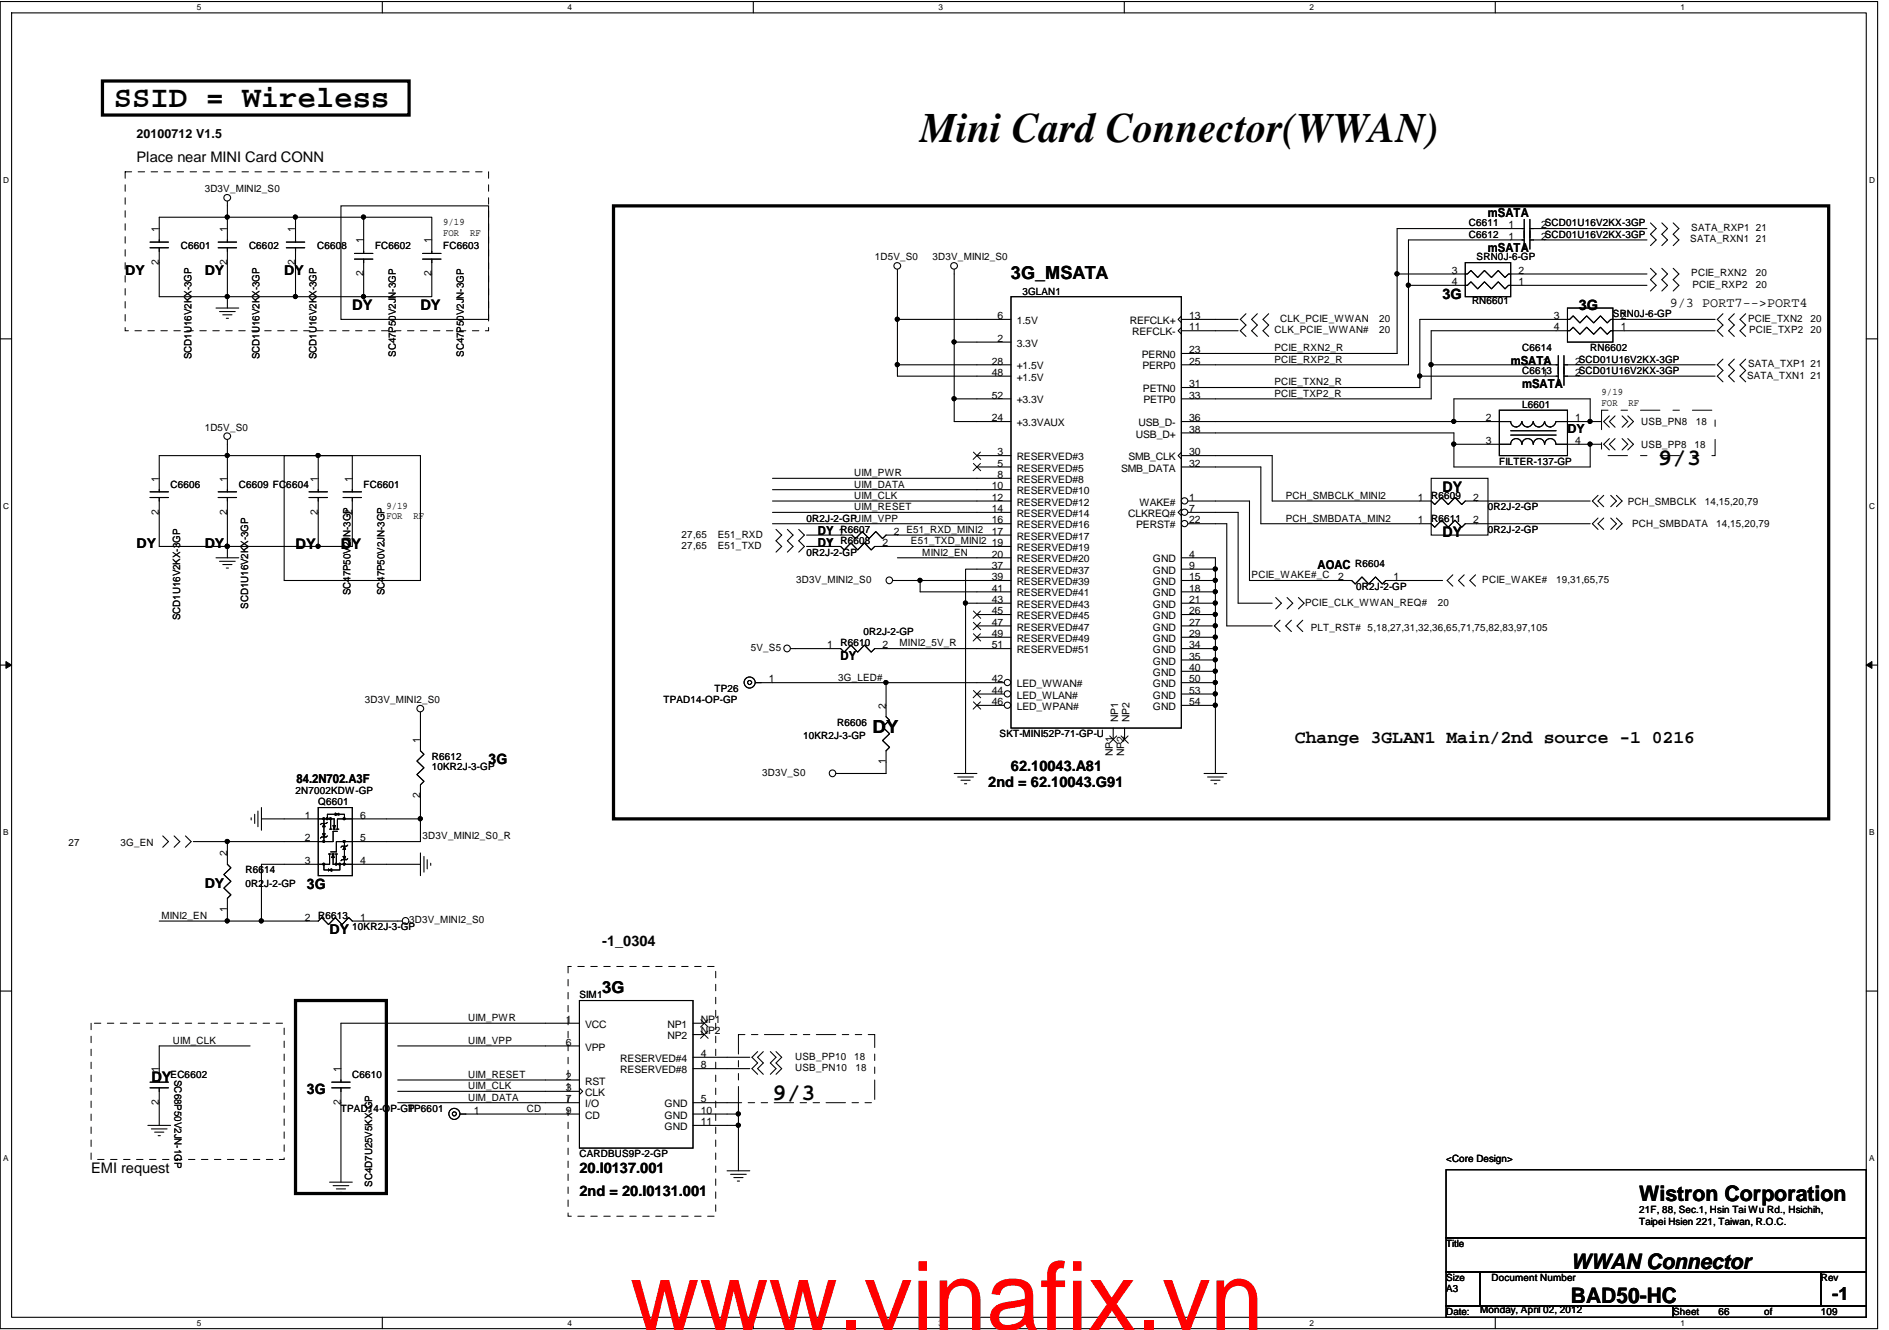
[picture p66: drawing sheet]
<svg xmlns="http://www.w3.org/2000/svg" width="278mm" height="196mm" viewBox="0 0 278 196" stroke-linecap="round" stroke-linejoin="round" font-family="sans-serif">
<defs><g id="words">
<text font-size="14.1" fill="#f00" x="92.8" y="196">www.vinafix.vn</text>
<text font-size="6.2" x="135.5" y="20.9">Mini Card Connector(WWAN)</text>
<text font-size="4.5" x="16.8" y="15.7">SSID = Wireless</text>
<g font-size="3.5">
<text x="244.2" y="68.4">9/3</text>
<text x="113.8" y="162.1">9/3</text>
</g>
<g font-size="3.1">
<text x="241.4" y="176.9">Wistron Corporation</text>
<text x="231.3" y="192">BAD50-HC</text>
<text x="231.3" y="186.9">WWAN Connector</text>
</g>
<g font-size="2.7">
<text x="148.9" y="41.2">3G_MSATA</text>
<text x="128.5" y="108.1">DY</text>
<text x="190.7" y="109.5">Change 3GLAN1 Main/2nd source -1 0216</text>
<text x="269.8" y="191.5">-1</text>
</g>
<text font-size="2.5" x="88.7" y="146.3">3G</text>
<g font-size="2.2">
<text x="20.1" y="23.9">Place near MINI Card CONN</text>
<text x="51.9" y="45.7">DY</text>
<text x="61.9" y="45.7">DY</text>
<text x="212.4" y="44">3G</text>
<text x="232.5" y="45.7">3G</text>
<text x="212.4" y="72.5">DY</text>
<text x="43.5" y="80.8">DY</text>
<text x="50.2" y="80.8">DY</text>
<text x="212.4" y="79.1">DY</text>
<text x="72" y="112.6">3G</text>
<text x="148.9" y="113.6">62.10043.A81</text>
<text x="145.5" y="115.9">2nd = 62.10043.G91</text>
<text x="45.2" y="131">3G</text>
<text x="88.7" y="139.4">-1_0304</text>
<text x="22.3" y="159.4">DY</text>
<text x="45.2" y="161.1">3G</text>
<text x="13.4" y="172.8">EMI request</text>
<text x="85.3" y="172.8">20.I0137.001</text>
<text x="85.3" y="176.2">2nd = 20.I0131.001</text>
</g>
<g font-size="2">
<text x="18.4" y="40.6">DY</text>
<text x="30.1" y="40.6">DY</text>
<text x="41.8" y="40.6">DY</text>
<text x="245.9" y="45.3">9/3 PORT7--&gt;PORT4</text>
<text x="20.1" y="80.7">DY</text>
<text x="30.1" y="80.7">DY</text>
<text x="30.1" y="130.9">DY</text>
<text x="48.5" y="137.6">DY</text>
</g>
<g font-size="1.8">
<text x="20.1" y="20.3">20100712 V1.5</text>
<text x="219.1" y="32">mSATA</text>
<text x="219.1" y="37.1">mSATA</text>
<text x="222.5" y="53.8">mSATA</text>
<text x="224.1" y="57.1">mSATA</text>
<text x="230.8" y="63.8">DY</text>
<text x="120.5" y="80.5">DY</text>
<text x="120.5" y="78.9">DY</text>
<text x="194" y="83.9">AOAC</text>
<text x="123.8" y="97.3">DY</text>
<text x="43.7" y="115.3">84.2N702.A3F</text>
</g>
<g font-size="1.5">
<text x="30.1" y="28.3">3D3V_MINI2_S0</text>
<text x="23.4" y="34.2" transform="rotate(-90 23.4 34.2)">1</text>
<text x="33.4" y="34.2" transform="rotate(-90 33.4 34.2)">1</text>
<text x="43.5" y="34.2" transform="rotate(-90 43.5 34.2)">1</text>
<text x="53.5" y="35.9" transform="rotate(-90 53.5 35.9)">1</text>
<text x="63.5" y="35.9" transform="rotate(-90 63.5 35.9)">1</text>
<text x="65.3" y="33.2">9/19</text>
<text x="65.3" y="34.7">FOR</text>
<text x="69.2" y="34.7">RF</text>
<text x="216.3" y="35">C6612</text>
<text x="216.3" y="33.4">C6611</text>
<text x="222.1" y="35.3">1</text>
<text x="222.1" y="33.6">1</text>
<text x="227" y="35.3">2SCD01U16V2KX-3GP</text>
<text x="227" y="33.6">2SCD01U16V2KX-3GP</text>
<text x="248.9" y="35.7">SATA_RXN1 21</text>
<text x="249.1" y="34">SATA_RXP1 21</text>
<text x="23.4" y="39" transform="rotate(-90 23.4 39)">2</text>
<text x="26.6" y="36.7">C6601</text>
<text x="33.4" y="39" transform="rotate(-90 33.4 39)">2</text>
<text x="36.7" y="36.7">C6602</text>
<text x="43.5" y="39" transform="rotate(-90 43.5 39)">2</text>
<text x="46.7" y="36.7">C6608</text>
<text x="53.5" y="40.7" transform="rotate(-90 53.5 40.7)">2</text>
<text x="55.2" y="36.7">FC6602</text>
<text x="63.5" y="40.7" transform="rotate(-90 63.5 40.7)">2</text>
<text x="65.3" y="36.7">FC6603</text>
<text x="128.8" y="38.4">1D5V_S0</text>
<text x="137.3" y="38.4">3D3V_MINI2_S0</text>
<text x="213.8" y="40.3">3</text>
<text x="213.8" y="42">4</text>
<text x="217.5" y="38.4">SRN0J-6-GP</text>
<text x="223.6" y="42">1</text>
<text x="223.6" y="40.3">2</text>
<text x="249.1" y="40.7">PCIE_RXN2</text>
<text x="258.6" y="40.7">20</text>
<text x="146.9" y="47">6</text>
<text x="149.7" y="47.7">1.5V</text>
<text x="150.6" y="43.4">3GLAN1</text>
<text x="166.4" y="47.7">REFCLK+</text>
<text x="175.1" y="47">13</text>
<text x="188.5" y="47.4">CLK_PCIE_WWAN</text>
<text x="203.1" y="47.4">20</text>
<text x="216.8" y="44.7">RN6601</text>
<text x="228.8" y="47">3</text>
<text x="237.5" y="46.7">SRN0J-6-GP</text>
<text x="238.7" y="47">2</text>
<text x="249.2" y="42.4">PCIE_RXP2</text>
<text x="257.4" y="47.4">PCIE_TXN2</text>
<text x="258.6" y="42.4">20</text>
<text x="266.6" y="47.4">20</text>
<text x="28.2" y="52.9" transform="rotate(-90 28.2 52.9)">SCD1U16V2KX-3GP</text>
<text x="38.2" y="52.9" transform="rotate(-90 38.2 52.9)">SCD1U16V2KX-3GP</text>
<text x="46.6" y="52.9" transform="rotate(-90 46.6 52.9)">SCD1U16V2KX-3GP</text>
<text x="58.3" y="52.6" transform="rotate(-90 58.3 52.6)">SC47P50V2JN-3GP</text>
<text x="68.3" y="52.6" transform="rotate(-90 68.3 52.6)">SC47P50V2JN-3GP</text>
<text x="146.1" y="53.7">28</text>
<text x="146.9" y="50.4">2</text>
<text x="149.7" y="51.1">3.3V</text>
<text x="166.7" y="49.4">REFCLK-</text>
<text x="168.2" y="52.7">PERN0</text>
<text x="175.1" y="53.7">25</text>
<text x="175.1" y="52">23</text>
<text x="175.1" y="48.7">11</text>
<text x="187.7" y="53.4">PCIE_RXP2_R</text>
<text x="187.7" y="51.8">PCIE_RXN2_R</text>
<text x="187.7" y="49.1">CLK_PCIE_WWAN#</text>
<text x="203.1" y="49.1">20</text>
<text x="224.1" y="51.8">C6614</text>
<text x="227.2" y="53.7">1</text>
<text x="228.8" y="48.7">4</text>
<text x="232" y="53.7">2SCD01U16V2KX-3GP</text>
<text x="234.2" y="51.8">RN6602</text>
<text x="238.7" y="48.7">1</text>
<text x="257.6" y="49.1">PCIE_TXP2</text>
<text x="266.6" y="49.1">20</text>
<text x="146.1" y="55.4">48</text>
<text x="146.1" y="58.7">52</text>
<text x="149.7" y="54.4">+1.5V</text>
<text x="149.7" y="56.1">+1.5V</text>
<text x="149.7" y="59.4">+3.3V</text>
<text x="168.2" y="54.4">PERP0</text>
<text x="168.3" y="57.8">PETN0</text>
<text x="168.4" y="59.4">PETP0</text>
<text x="175.1" y="58.7">33</text>
<text x="175.1" y="57">31</text>
<text x="187.7" y="56.8">PCIE_TXN2_R</text>
<text x="187.7" y="58.4">PCIE_TXP2_R</text>
<text x="224.1" y="55.1">C6613</text>
<text x="227.2" y="55.4">1</text>
<text x="232" y="55.4">2SCD01U16V2KX-3GP</text>
<text x="235.8" y="58.2">9/19</text>
<text x="235.8" y="59.8">FOR</text>
<text x="239.8" y="59.8">RF</text>
<text x="257.3" y="55.8">SATA_TXN1 21</text>
<text x="257.4" y="54.1">SATA_TXP1 21</text>
<text x="30.1" y="63.5">1D5V_S0</text>
<text x="146.1" y="62.1">24</text>
<text x="149.7" y="62.8">+3.3VAUX</text>
<text x="167.3" y="64.5">USB_D+</text>
<text x="167.6" y="62.8">USB_D-</text>
<text x="175.1" y="63.7">38</text>
<text x="175.1" y="62.1">36</text>
<text x="218.8" y="62.1">2</text>
<text x="218.8" y="65.4">3</text>
<text x="224.1" y="60.1">L6601</text>
<text x="232" y="62.1">1</text>
<text x="232" y="65.4">4</text>
<text x="241.7" y="62.6">USB_PN8</text>
<text x="241.7" y="66">USB_PP8</text>
<text x="249.5" y="66">18</text>
<text x="249.7" y="62.6">18</text>
<text x="23.4" y="71" transform="rotate(-90 23.4 71)">1</text>
<text x="25.1" y="71.8">C6606</text>
<text x="33.4" y="71" transform="rotate(-90 33.4 71)">1</text>
<text x="35.2" y="71.8">C6609 FC6604</text>
<text x="46.8" y="71" transform="rotate(-90 46.8 71)">1</text>
<text x="51.8" y="71" transform="rotate(-90 51.8 71)">1</text>
<text x="53.6" y="71.8">FC6601</text>
<text x="125.8" y="71.8">UIM_DATA</text>
<text x="125.8" y="70.1">UIM_PWR</text>
<text x="146.9" y="67.1">3</text>
<text x="146.9" y="68.8">5</text>
<text x="146.9" y="70.4">8</text>
<text x="149.7" y="67.8">RESERVED#3</text>
<text x="149.7" y="69.5">RESERVED#5</text>
<text x="149.7" y="71.1">RESERVED#8</text>
<text x="165.1" y="69.5">SMB_DATA</text>
<text x="166.2" y="67.8">SMB_CLK</text>
<text x="175.1" y="68.8">32</text>
<text x="175.1" y="67.1">30</text>
<text x="220.8" y="68.5">FILTER-137-GP</text>
<text x="23.4" y="75.8" transform="rotate(-90 23.4 75.8)">2</text>
<text x="33.4" y="75.8" transform="rotate(-90 33.4 75.8)">2</text>
<text x="46.8" y="75.8" transform="rotate(-90 46.8 75.8)">2</text>
<text x="51.8" y="75.8" transform="rotate(-90 51.8 75.8)">2</text>
<text x="56.9" y="75">9/19</text>
<text x="56.9" y="76.5">FOR</text>
<text x="60.9" y="76.5">RF</text>
<text x="118.8" y="76.8">0R2J-2-GPUIM_VPP</text>
<text x="125.8" y="75.2">UIM_RESET</text>
<text x="125.8" y="73.5">UIM_CLK</text>
<text x="146.1" y="72.1">10</text>
<text x="146.1" y="73.8">12</text>
<text x="146.1" y="75.4">14</text>
<text x="146.1" y="77.1">16</text>
<text x="149.7" y="72.8">RESERVED#10</text>
<text x="149.7" y="74.5">RESERVED#12</text>
<text x="149.7" y="76.2">RESERVED#14</text>
<text x="149.7" y="77.8">RESERVED#16</text>
<text x="166.1" y="76.2">CLKREQ#</text>
<text x="167.3" y="77.8">PERST#</text>
<text x="167.8" y="74.5">WAKE#</text>
<text x="175.1" y="77.1">22</text>
<text x="175.1" y="75.4">7</text>
<text x="175.1" y="73.8">1</text>
<text x="189.3" y="73.5">PCH_SMBCLK_MINI2</text>
<text x="189.3" y="76.8">PCH_SMBDATA_MIN2</text>
<text x="208.8" y="77.1">1</text>
<text x="208.8" y="73.8">1</text>
<text x="210.8" y="76.8">R6611</text>
<text x="210.8" y="73.5">R6609</text>
<text x="216.9" y="77.1">2</text>
<text x="216.9" y="73.8">2</text>
<text x="219.1" y="75.2">0R2J-2-GP</text>
<text x="239.7" y="74.3">PCH_SMBCLK</text>
<text x="240.3" y="77.7">PCH_SMBDATA</text>
<text x="251.1" y="74.3">14,15,20,79</text>
<text x="252.7" y="77.7">14,15,20,79</text>
<text x="100.4" y="79.2">27,65</text>
<text x="100.4" y="80.9">27,65</text>
<text x="105.7" y="79.2">E51_RXD</text>
<text x="105.7" y="80.9">E51_TXD</text>
<text x="118.8" y="81.9">0R2J-2-GP</text>
<text x="121.8" y="80.5">1</text>
<text x="123.5" y="78.8">1R6607</text>
<text x="123.8" y="80.2">R6608</text>
<text x="130" y="80.5">2</text>
<text x="131.6" y="78.8">2 E51_RXD_MINI2</text>
<text x="134.1" y="80.2">E51_TXD_MINI2</text>
<text x="135.8" y="81.9">MINI2_EN</text>
<text x="146.1" y="78.8">17</text>
<text x="146.1" y="80.5">19</text>
<text x="146.1" y="82.1">20</text>
<text x="146.1" y="83.8">37</text>
<text x="149.7" y="79.5">RESERVED#17</text>
<text x="149.7" y="81.2">RESERVED#19</text>
<text x="149.7" y="82.9">RESERVED#20</text>
<text x="169.8" y="82.9">GND</text>
<text x="175.1" y="82.1">4</text>
<text x="175.1" y="83.8">9</text>
<text x="199.6" y="83.5">R6604</text>
<text x="219.1" y="78.5">0R2J-2-GP</text>
<text x="36.6" y="89.7" transform="rotate(-90 36.6 89.7)">SCD1U16V2KX-3GP</text>
<text x="51.6" y="87.7" transform="rotate(-90 51.6 87.7)">SC47P50V2JN-3GP</text>
<text x="56.6" y="87.7" transform="rotate(-90 56.6 87.7)">SC47P50V2JN-3GP</text>
<text x="117.3" y="85.9">3D3V_MINI2_S0</text>
<text x="146.1" y="85.5">39</text>
<text x="146.1" y="87.2">41</text>
<text x="146.1" y="88.8">43</text>
<text x="149.7" y="84.5">RESERVED#37</text>
<text x="149.7" y="86.2">RESERVED#39</text>
<text x="149.7" y="87.9">RESERVED#41</text>
<text x="149.7" y="89.5">RESERVED#43</text>
<text x="169.8" y="84.5">GND</text>
<text x="169.8" y="86.2">GND</text>
<text x="169.8" y="87.9">GND</text>
<text x="169.8" y="89.5">GND</text>
<text x="175.1" y="85.5">15</text>
<text x="175.1" y="87.2">18</text>
<text x="175.1" y="88.8">21</text>
<text x="184.3" y="85.2">PCIE_WAKE#_C</text>
<text x="192.2" y="89.2">PCIE_CLK_WWAN_REQ#</text>
<text x="197.1" y="85.5">2</text>
<text x="199.7" y="86.9">0R2J-2-GP</text>
<text x="205.2" y="85.5">1</text>
<text x="211.8" y="89.2">20</text>
<text x="218.3" y="85.9">PCIE_WAKE#</text>
<text x="229.2" y="85.9">19,31,65,75</text>
<text x="26.5" y="91.4" transform="rotate(-90 26.5 91.4)">SCD1U16V2KX-3GP</text>
<text x="110.6" y="95.9">5V_S5</text>
<text x="121.8" y="95.5">1</text>
<text x="123.8" y="95.2">R6610</text>
<text x="127.1" y="93.6">0R2J-2-GP</text>
<text x="130" y="95.5">2</text>
<text x="132.5" y="95.2">MINI2_5V_R</text>
<text x="146.1" y="90.5">45</text>
<text x="146.1" y="92.2">47</text>
<text x="146.1" y="93.8">49</text>
<text x="146.1" y="95.5">51</text>
<text x="149.7" y="91.2">RESERVED#45</text>
<text x="149.7" y="92.9">RESERVED#47</text>
<text x="149.7" y="94.6">RESERVED#49</text>
<text x="169.8" y="91.2">GND</text>
<text x="169.8" y="92.9">GND</text>
<text x="169.8" y="94.6">GND</text>
<text x="175.1" y="90.5">26</text>
<text x="175.1" y="92.2">27</text>
<text x="175.1" y="93.8">29</text>
<text x="175.1" y="95.5">34</text>
<text x="193" y="92.9">PLT_RST# 5,18,27,31,32,36,65,71,75,82,83,97,105</text>
<text x="105.2" y="101.9">TP26</text>
<text x="113.2" y="100.5">1</text>
<text x="123.4" y="100.3">3G_LED#</text>
<text x="146.1" y="100.5">42</text>
<text x="149.7" y="96.2">RESERVED#51</text>
<text x="149.7" y="101.2">LED_WWAN#</text>
<text x="169.8" y="96.2">GND</text>
<text x="169.8" y="97.9">GND</text>
<text x="169.8" y="99.6">GND</text>
<text x="169.8" y="101.2">GND</text>
<text x="175.1" y="97.2">35</text>
<text x="175.1" y="98.9">40</text>
<text x="175.1" y="100.5">50</text>
<text x="53.7" y="103.6">3D3V_MINI2_S0</text>
<text x="97.7" y="103.6">TPAD14-OP-GP</text>
<text x="123.3" y="106.9">R6606</text>
<text x="130.4" y="104.4" transform="rotate(-90 130.4 104.4)">2</text>
<text x="146.1" y="102.2">44</text>
<text x="146.1" y="103.9">46</text>
<text x="149.7" y="102.9">LED_WLAN#</text>
<text x="149.7" y="104.6">LED_WPAN#</text>
<text x="164.7" y="106.4" transform="rotate(-90 164.7 106.4)">NP1</text>
<text x="166.3" y="106.4" transform="rotate(-90 166.3 106.4)">NP2</text>
<text x="169.8" y="102.9">GND</text>
<text x="169.8" y="104.6">GND</text>
<text x="175.1" y="102.2">53</text>
<text x="175.1" y="103.9">54</text>
<text x="61.9" y="109.5" transform="rotate(-90 61.9 109.5)">1</text>
<text x="63.6" y="112">R6612</text>
<text x="63.6" y="113.5">10KR2J-3-GP</text>
<text x="118.3" y="108.9">10KR2J-3-GP</text>
<text x="130.4" y="112.6" transform="rotate(-90 130.4 112.6)">1</text>
<text x="147.2" y="108.6">SKT-MINI52P-71-GP-U</text>
<text x="163.9" y="111.4" transform="rotate(-90 163.9 111.4)">NP1</text>
<text x="165.6" y="111.4" transform="rotate(-90 165.6 111.4)">NP2</text>
<text x="43.5" y="117">2N7002KDW-GP</text>
<text x="46.9" y="118.6">Q6601</text>
<text x="61.9" y="117.6" transform="rotate(-90 61.9 117.6)">2</text>
<text x="112.2" y="114.3">3D3V_S0</text>
<text x="10.1" y="124.7">27</text>
<text x="17.8" y="124.7">3G_EN</text>
<text x="44.9" y="120.6">1</text>
<text x="44.9" y="123.9">2</text>
<text x="53" y="123.9">5</text>
<text x="53" y="120.6">6</text>
<text x="62.2" y="123.7">3D3V_MINI2_S0_R</text>
<text x="33.4" y="126.2" transform="rotate(-90 33.4 126.2)">2</text>
<text x="36.2" y="128.7">R6614</text>
<text x="36.2" y="130.7">0R2J-2-GP</text>
<text x="44.9" y="127.3">3</text>
<text x="53" y="127.3">4</text>
<text x="23.8" y="135.4">MINI2_EN</text>
<text x="33.4" y="134.3" transform="rotate(-90 33.4 134.3)">1</text>
<text x="44.9" y="135.7">2</text>
<text x="46.9" y="135.4">R6613</text>
<text x="51.9" y="137">10KR2J-3-GP</text>
<text x="53" y="135.7">1</text>
<text x="60.2" y="136.1">3D3V_MINI2_S0</text>
<text x="85.3" y="147.1">SIM1</text>
<text x="25.4" y="153.8">UIM_CLK</text>
<text x="68.9" y="150.4">UIM_PWR</text>
<text x="68.9" y="153.8">UIM_VPP</text>
<text x="83.3" y="150.7">1</text>
<text x="83.3" y="154">6</text>
<text x="86.2" y="151.4">VCC</text>
<text x="86.2" y="154.8">VPP</text>
<text x="98.3" y="151.4">NP1</text>
<text x="98.3" y="153.1">NP2</text>
<text x="103.2" y="155.7">4</text>
<text x="103.2" y="150.7">NP1</text>
<text x="103.2" y="152.4">NP2</text>
<text x="23.4" y="158" transform="rotate(-90 23.4 158)">1</text>
<text x="25.1" y="158.8">EC6602</text>
<text x="25.7" y="159.1" transform="rotate(90 25.7 159.1)">SC68P50V2JN-1GP</text>
<text x="50.2" y="158" transform="rotate(-90 50.2 158)">1</text>
<text x="51.9" y="158.8">C6610</text>
<text x="68.9" y="158.8">UIM_RESET</text>
<text x="68.9" y="160.5">UIM_CLK</text>
<text x="83.3" y="159.1">2</text>
<text x="83.3" y="160.7">3</text>
<text x="86.2" y="159.8">RST</text>
<text x="86.2" y="161.5">CLK</text>
<text x="91.3" y="156.4">RESERVED#4</text>
<text x="91.3" y="158.1">RESERVED#8</text>
<text x="103.2" y="157.4">8</text>
<text x="117.1" y="157.8">USB_PN10</text>
<text x="117.1" y="156.1">USB_PP10</text>
<text x="125.8" y="156.1">18</text>
<text x="126" y="157.8">18</text>
<text x="23.4" y="162.8" transform="rotate(-90 23.4 162.8)">2</text>
<text x="50.2" y="162.8" transform="rotate(-90 50.2 162.8)">2</text>
<text x="50.2" y="163.8">TPAD14-OP-GP</text>
<text x="60.1" y="163.8">TP6601</text>
<text x="68.9" y="162.1">UIM_DATA</text>
<text x="69.8" y="164.1">1</text>
<text x="77.6" y="163.8">CD</text>
<text x="83.3" y="162.4">7</text>
<text x="83.3" y="164.1">9</text>
<text x="86.2" y="163.1">I/O</text>
<text x="86.2" y="164.8">CD</text>
<text x="97.9" y="163.1">GND</text>
<text x="97.9" y="164.8">GND</text>
<text x="97.9" y="166.5">GND</text>
<text x="103.2" y="162.4">5</text>
<text x="103.2" y="164.1">10</text>
<text x="103.2" y="165.8">11</text>
<text x="85.3" y="170.5">CARDBUS9P-2-GP</text>
<text x="213" y="171.2">&lt;Core Design&gt;</text>
<text x="54.8" y="174.8" transform="rotate(-90 54.8 174.8)">SC4D7U25V5KX-GP</text>
<text x="241.4" y="178.7">21F, 88, Sec.1, Hsin Tai Wu Rd., Hsichih,</text>
<text x="213" y="183.7">Title</text>
<text x="241.4" y="180.4">Taipei Hsien 221, Taiwan, R.O.C.</text>
<text x="213" y="190.4">A3</text>
<text x="213" y="188.7">Size</text>
<text x="219.6" y="188.7">Document Number</text>
<text x="268.1" y="188.7">Rev</text>
<text x="213" y="193.7">Date:</text>
<text x="218" y="193.4">Monday, April 02, 2012</text>
<text x="246.4" y="193.7">Sheet</text>
<text x="253.1" y="193.7">66</text>
<text x="259.8" y="193.7">of</text>
<text x="268.1" y="193.7">109</text>
</g>
<g font-size="1.2">
<text x="29" y="1.5">5</text>
<text x="83.6" y="1.5">4</text>
<text x="138.2" y="1.5">3</text>
<text x="192.8" y="1.5">2</text>
<text x="247.5" y="1.5">1</text>
<text x=".5" y="27">D</text>
<text x="275.3" y="27">D</text>
<text x=".5" y="75">C</text>
<text x="275.3" y="75">C</text>
<text x=".5" y="123.1">B</text>
<text x="275.3" y="123.1">B</text>
<text x=".5" y="171.1">A</text>
<text x="275.3" y="171.1">A</text>
<text x="29" y="195.3">5</text>
<text x="83.6" y="195.3">4</text>
<text x="138.2" y="195.3">3</text>
<text x="192.8" y="195.3">2</text>
<text x="247.5" y="195.3">1</text>
</g>
</g></defs>
<path d="M0 .2h276.5v195.5h-276.5zM1.7 1.9h273.1v192.2h-273.1z" fill="none" stroke="#000" stroke-width=".16"/>
<g fill="#fff">
<path d="M29 .4h.6v1.3h-.6z"/>
<path d="M29 194.2h.6v1.3h-.6z"/>
</g>
<path d="M56.3 .2v1.7M56.3 194.1v1.6" fill="none" stroke="#000" stroke-width=".16"/>
<g fill="#fff">
<path d="M83.6 .4h.6v1.3h-.6z"/>
<path d="M83.6 194.2h.6v1.3h-.6z"/>
</g>
<path d="M110.9 .2v1.7M110.9 194.1v1.6" fill="none" stroke="#000" stroke-width=".16"/>
<g fill="#fff">
<path d="M138.2 .4h.6v1.3h-.6z"/>
<path d="M138.2 194.2h.6v1.3h-.6z"/>
</g>
<path d="M165.6 .2v1.7M165.6 194.1v1.6" fill="none" stroke="#000" stroke-width=".16"/>
<g fill="#fff">
<path d="M192.8 .4h.7v1.3h-.7z"/>
<path d="M192.8 194.2h.7v1.3h-.7z"/>
</g>
<path d="M220.2 .2v1.7M220.2 194.1v1.6" fill="none" stroke="#000" stroke-width=".16"/>
<g fill="#fff">
<path d="M247.5 .4h.6v1.3h-.6z"/>
<path d="M247.5 194.2h.6v1.3h-.6z"/>
<path d="M.5 25.9h.8v1.3h-.8z"/>
<path d="M275.3 25.9h.8v1.3h-.8z"/>
<path d="M.5 73.9h.8v1.3h-.8z"/>
<path d="M275.3 73.9h.8v1.3h-.8z"/>
</g>
<path d="M0 49.9h1.7M274.8 49.9h1.7" fill="none" stroke="#000" stroke-width=".16"/>
<g fill="#fff">
<path d="M.5 122h.7v1.3h-.7z"/>
<path d="M275.3 122h.7v1.3h-.7z"/>
</g>
<path d="M0 98h1.7M274.8 98h1.7" fill="none" stroke="#000" stroke-width=".16"/>
<path d="M.9 97.5l.8 .5-.8 .5zM274.8 98l.9-.5v1z" fill="#000"/>
<path d="M.9 97.5l.8 .5-.8 .5zM274.8 98l.9-.5v1z" fill="none" stroke="#000" stroke-width=".15"/>
<g fill="#fff">
<path d="M.5 170h.7v1.3h-.7z"/>
<path d="M275.3 170h.7v1.3h-.7z"/>
</g>
<g fill="none" stroke="#000" stroke-width=".16">
<path d="M23.5 38.7v5h10M33.5 32h10M33.5 38.7v5M33.5 32h-10v1.7M33.5 32v1.7M33.5 29.7v2.3M43.5 32v1.7M43.5 38.7v5M43.5 32h10.1M50.2 30.3h21.7v16.8h-21.7zM53.6 32v3.3M53.6 32h10v3.3"/>
<path d="M132.2 39.7v7.4M140.5 39.7v10.7M222.5 33.7h-16.8v6.7M222.5 35.3h-15.1v6.7M227.5 33.7h15M227.5 35.3h15M243.1 32.8l.8 .9-.8 .8 .8 .8-.8 .9M243.1 39.5l.8 .9-.8 .8 .8 .8-.8 .9M244.7 32.8l.9 .9-.9 .8 .9 .8-.9 .9M244.7 39.5l.9 .9-.9 .8 .9 .8-.9 .9M246.4 32.8l.8 .9-.8 .8 .8 .8-.8 .9M246.4 39.5l.8 .9-.8 .8 .8 .8-.8 .9"/>
<path d="M31.8 45.4h3.4M32.3 45.9h2.3M32.8 46.4h1.4M33.3 46.9h.3M33.5 43.7h10M33.5 43.7v1.7M43.5 43.7h10.1M53.6 40.4v3.3M63.6 40.4v3.3h-10M132.2 47.1v6.6M132.2 53.7v1.7h16.7M132.2 53.7h16.7"/>
<path d="M132.2 47.1h16.7M140.5 58.8v3.3h8.4M140.5 50.4v8.4h8.4M140.5 50.4h8.4M174 48.7h8.3M174 46.6l-.5 .5 .5 .4M174 48.2l-.5 .5 .5 .5M182.3 47.1h-8.3M183.5 46.2l-.9 .9 .9 .8-.9 .8 .9 .9M185.2 46.2l-.9 .9 .9 .8-.9 .8 .9 .9M186.8 46.2l-.8 .9 .8 .8-.8 .8 .8 .9M205.7 40.4h8.4"/>
<path d="M205.7 40.4v11.7h-31.7M207.4 42v11.7h-33.4M207.4 42h6.7M209.1 55.4h18.4M209.1 55.4v1.7h-35.1M210.8 53.7h16.7M210.8 53.7v5.1h-36.8M224.1 40.4h18.4M224.1 42h18.4M229.2 48.7h-18.4v5M229.2 47.1h-20.1v8.3M232.5 53.7h20.1"/>
<path d="M232.5 55.4h20.1M239.2 48.7h13.4M239.2 47.1h13.4M253.7 52.9l-.8 .8 .8 .9-.8 .8 .8 .9M253.7 46.2l-.8 .9 .8 .8-.8 .8 .8 .9M255.4 52.9l-.8 .8 .8 .9-.8 .8 .8 .9M255.4 46.2l-.8 .9 .8 .8-.8 .8 .8 .9M257.1 52.9l-.9 .8 .9 .9-.9 .8 .9 .9M257.1 46.2l-.9 .9 .9 .8-.9 .8 .9 .9M23.5 75.5v5h10M32.1 72.5h2.7M32.1 73.3h2.7"/>
<path d="M33.5 67.1h13.4v3.4M33.5 67.1v5.4M33.5 73.3v7.2M33.5 67.1h-10v3.4M33.5 64.8v2.3M41.8 67.1h20.1v18.4h-20.1zM46.9 67.1h5v3.4M46.9 75.5v5M51.9 75.5v5h-5M113.8 72.1h35.1M113.8 70.5h35.1M113.8 75.5h35.1"/>
<path d="M113.8 73.8h35.1M113.8 77.2h35.1M114.3 78l.8 .8-.8 .9 .8 .8-.8 .8M116 78l.8 .8-.8 .9 .8 .8-.8 .8M117.6 78l.9 .8-.9 .9 .9 .8-.9 .8M118.8 78.8h5M143.9 67.1h5M143.9 68.8h5M148.9 78.8h-16.7M174 62.1h40.1M174 63.8h40.1v1.7M179 77.2h1.7v15h6.6"/>
<path d="M179 68.8h6.7v8.4h25.1l.5 .5 1-1.1 1 1.1 1-1.1 1 1.1 .5-.5h18.4M179 67.1h8.3v6.7h21.8M179 73.8h5v11.7h15.1l.5 .5 1-1 1 1 1-1 1 1 .5-.5h1.6M179 75.5h3.3v13.4h5M210.8 70.5h8.3v8.3h-8.3zM214.1 65.5v3.3h20.1v-3.3M214.1 62.1v-3.3h20.1v3.3M217.5 73.8h16.7M220.8 60.4h10v6.7h-10zM222.5 63.5h6.7M222.5 64.1h6.7M224.1 65.5a.82 .82 0 0 0-.8-.9 .82 .82 0 0 0-.8 .9h-8.4"/>
<path d="M224.1 62.1a.82 .82 0 0 1-.8 .8 .82 .82 0 0 1-.8-.8h-8.4M224.1 65.5a.82 .82 0 0 1 .9-.9 .82 .82 0 0 1 .8 .9M225.8 62.1a.82 .82 0 0 1-.8 .8 .82 .82 0 0 1-.9-.8M227.4 65.5a.82 .82 0 0 0-.8-.9 .82 .82 0 0 0-.8 .9M227.4 62.1a.82 .82 0 0 1-.8 .8 .82 .82 0 0 1-.8-.8M227.5 65.5a.82 .82 0 0 1 .8-.9 .82 .82 0 0 1 .8 .9M229.1 62.1a.82 .82 0 0 1-.8 .8 .82 .82 0 0 1-.8-.8M229.2 65.5h5M229.2 62.1h5M234.2 62.1h1.6M234.2 65.5h1.6M235.3 76.3l-.8 .9 .8 .8"/>
<path d="M235.3 73l-.8 .8 .8 .8M236.2 76.3l-.9 .9 .9 .8M236.2 73l-.9 .8 .9 .8M237 61.3l-.8 .8 .8 .8M237 64.6l-.8 .9 .8 .8M237.2 76.3l.8 .9-.8 .8M237.2 73l.8 .8-.8 .8M237.8 61.3l-.8 .8 .8 .8M237.8 64.6l-.8 .9 .8 .8M238 76.3l.9 .9-.9 .8M238 73l.9 .8-.9 .8M238.9 61.3l.8 .8-.8 .8"/>
<path d="M238.9 64.6l.8 .9-.8 .8M239.7 61.3l.8 .8-.8 .8M239.7 64.6l.8 .9-.8 .8M31.8 82.2h3.4M32.3 82.7h2.3M32.8 83.2h1.4M33.3 83.7h.3M33.5 80.5h13.4M33.5 80.5v1.7M116.4 95.6h5.7M118.8 80.5h3.3M130.5 80.5h18.4"/>
<path d="M130.5 95.6h18.4M131.5 85.5h4M132.2 82.2h16.7M135.5 85.5v1.7h13.4M142.2 88.9v25.1M142.2 88.9h6.7M143.9 90.5h5M143.9 92.2h5M143.9 93.9h5M148.9 83.8h-6.7v5.1M148.9 85.5h-13.4M174 82.2h5v1.6h-5"/>
<path d="M174 85.5h5M174 87.2h5M174 88.9h5M174 90.5h5M174 92.2h5M174 93.9h5M174 95.6h5M174 97.2h5M174 98.9h5M179 87.2v1.7M179 88.9v1.6M179 83.8v1.7"/>
<path d="M179 93.9v1.7M179 85.5v1.7M179 95.6v1.6M179 90.5v1.7M179 97.2v1.7M179 92.2v1.7M179 98.9v1.7M187.9 88l.8 .9-.8 .8M188.5 91.4l-.8 .8 .8 .8M189.5 88l.9 .9-.9 .8M190.2 91.4l-.9 .8 .9 .8M191.2 88l.8 .9-.8 .8"/>
<path d="M191.8 91.4l-.8 .8 .8 .8M205.7 85.5h6.7M213.9 84.7l-.8 .8 .8 .9M215.6 84.7l-.8 .8 .8 .9M217.3 84.7l-.8 .8 .8 .9M37.5 120v1.3M38 119.5v2.3M38.5 119v3.3M61.9 104.9v5.7l.5 .5-1 1 1 1-1 1 1 1-.5 .5v5M113.8 100.6h16.7M130.5 100.6h13.4M130.5 100.6v3.3"/>
<path d="M130.5 112.3v1.7h-7.4M140.5 114h3.4M141 114.5h2.3M141.5 114.9h1.4M142 115.5h.4M174 100.6h5M174 102.2h5M174 103.9h5M177.3 114h3.4M177.8 114.5h2.3M178.3 114.9h1.4M178.8 115.5h.3"/>
<path d="M179 103.9v10.1M179 102.2v1.7M179 100.6v1.6M23.5 135.7h10M24 123.1l.8 .9-.8 .8M25.6 123.1l.9 .9-.9 .8M27.3 123.1l.8 .9-.8 .8M28.5 124h5M33.5 124h8.3M33.5 134v1.7M33.5 135.7h5M33.5 124v1.7"/>
<path d="M37 120.5v.3M38.5 120.6h3.3M38.5 135.7h6.7M41.8 127.3h-3.3v8.4M56.9 127.3h5M56.9 120.6h5M59.2 135.7h-5.6M61.9 120.6v3.4h-5M61.9 125.7v3.3M62.4 126.2v2.3M62.9 126.7v1.3M63.4 127.2v.3"/>
<path d="M0 146h1.7M36.8 154.1h-13.3v3.3M58.6 159.1h21.7M58.6 154.1h21.7M80.3 150.7h-30.1v6.7M107.1 157.4h3.3M107.1 155.8h3.3M111.6 154.9l-.9 .9 .9 .8-.9 .8 .9 .9M112.4 154.9l-.8 .9 .8 .8-.8 .8 .8 .9M113.4 154.9l.9 .9-.9 .8 .9 .8-.9 .9M114.3 154.9l.8 .9-.8 .8 .8 .8-.8 .9M274.8 146h1.7"/>
<path d="M21.8 165.8h3.3M22.3 166.3h2.3M22.8 166.8h1.3M23.3 167.3h.3M23.5 162.5v3.3M48.5 174.2h3.4M49.1 174.7h2.3M49.5 175.2h1.4M50 175.7h.4M50.2 162.5v11.7M58.6 162.5h21.7M58.6 160.8h21.7"/>
<path d="M67.8 164.1h12.5M107.1 172.5h3.3M107.1 162.5h1.6v1.6M107.1 164.1h1.6M107.1 165.8h1.6M107.6 173h2.3M108.1 173.5h1.3M108.6 174h.3M108.7 164.1v1.7M108.7 165.8v6.7M213 172.3h61.8v10.1h-61.8zM213 182.4h61.8v5h-61.8z"/>
<path d="M213 187.4h5v5h-5zM213 192.4h33.4v1.7h-33.4zM218 187.4h50.1v5h-50.1zM246.4 192.4h28.4v1.7h-28.4zM268.1 187.4h6.7v5h-6.7z"/>
<circle cx="33.5" cy="32" r=".3"/>
<circle cx="33.5" cy="29.1" r=".49"/>
<circle cx="43.5" cy="32" r=".3"/>
<circle cx="53.5" cy="32" r=".3"/>
<circle cx="132.1" cy="39.2" r=".49"/>
<circle cx="140.5" cy="39.2" r=".49"/>
<circle cx="33.5" cy="43.7" r=".3"/>
<circle cx="43.5" cy="43.7" r=".3"/>
<circle cx="53.5" cy="43.7" r=".3"/>
<circle cx="132.1" cy="53.7" r=".3"/>
<circle cx="132.1" cy="47" r=".3"/>
<circle cx="140.5" cy="58.7" r=".3"/>
<circle cx="140.5" cy="50.4" r=".3"/>
<circle cx="205.7" cy="40.3" r=".3"/>
<circle cx="207.4" cy="42" r=".3"/>
<circle cx="209.1" cy="55.4" r=".3"/>
<circle cx="210.7" cy="53.7" r=".3"/>
<circle cx="33.5" cy="67.1" r=".3"/>
<circle cx="33.5" cy="64.3" r=".49"/>
<circle cx="46.8" cy="67.1" r=".3"/>
<circle cx="214.1" cy="65.4" r=".3"/>
<circle cx="214.1" cy="62.1" r=".3"/>
<circle cx="234.2" cy="65.4" r=".3"/>
<circle cx="234.2" cy="62.1" r=".3"/>
<circle cx="33.5" cy="80.5" r=".3"/>
<circle cx="46.8" cy="80.5" r=".3"/>
<circle cx="115.9" cy="95.5" r=".49"/>
<circle cx="130.9" cy="85.5" r=".49"/>
<circle cx="135.5" cy="85.5" r=".3"/>
<circle cx="142.2" cy="88.8" r=".3"/>
<circle cx="179" cy="88.8" r=".3"/>
<circle cx="179" cy="83.8" r=".3"/>
<circle cx="179" cy="97.2" r=".3"/>
<circle cx="179" cy="85.5" r=".3"/>
<circle cx="179" cy="90.5" r=".3"/>
<circle cx="179" cy="95.5" r=".3"/>
<circle cx="179" cy="98.9" r=".3"/>
<circle cx="179" cy="93.9" r=".3"/>
<circle cx="179" cy="87.2" r=".3"/>
<circle cx="179" cy="92.2" r=".3"/>
<circle cx="61.9" cy="104.4" r=".49"/>
<circle cx="122.6" cy="113.9" r=".49"/>
<circle cx="130.5" cy="100.5" r=".3"/>
<circle cx="179" cy="102.2" r=".3"/>
<circle cx="179" cy="100.5" r=".3"/>
<circle cx="179" cy="103.9" r=".3"/>
<circle cx="33.5" cy="124" r=".3"/>
<circle cx="33.5" cy="135.7" r=".3"/>
<circle cx="38.5" cy="135.7" r=".3"/>
<circle cx="59.7" cy="135.7" r=".49"/>
<circle cx="61.9" cy="120.6" r=".3"/>
<circle cx="66.9" cy="164.1" r=".3"/>
<circle cx="66.9" cy="164.1" r=".82"/>
<circle cx="108.7" cy="165.8" r=".3"/>
<circle cx="108.7" cy="164.1" r=".3"/>
</g>
<g fill="#000">
<circle cx="33.5" cy="32" r=".3"/>
<circle cx="43.5" cy="32" r=".3"/>
<circle cx="53.5" cy="32" r=".3"/>
<circle cx="33.5" cy="43.7" r=".3"/>
<circle cx="43.5" cy="43.7" r=".3"/>
<circle cx="53.5" cy="43.7" r=".3"/>
<circle cx="132.1" cy="53.7" r=".3"/>
<circle cx="132.1" cy="47" r=".3"/>
<circle cx="140.5" cy="58.7" r=".3"/>
<circle cx="140.5" cy="50.4" r=".3"/>
<circle cx="205.7" cy="40.3" r=".3"/>
<circle cx="207.4" cy="42" r=".3"/>
<circle cx="209.1" cy="55.4" r=".3"/>
<circle cx="210.7" cy="53.7" r=".3"/>
<circle cx="33.5" cy="67.1" r=".3"/>
<circle cx="46.8" cy="67.1" r=".3"/>
<circle cx="214.1" cy="65.4" r=".3"/>
<circle cx="214.1" cy="62.1" r=".3"/>
<circle cx="234.2" cy="65.4" r=".3"/>
<circle cx="234.2" cy="62.1" r=".3"/>
<circle cx="33.5" cy="80.5" r=".3"/>
<circle cx="46.8" cy="80.5" r=".3"/>
<circle cx="135.5" cy="85.5" r=".3"/>
<circle cx="142.2" cy="88.8" r=".3"/>
<circle cx="179" cy="88.8" r=".3"/>
<circle cx="179" cy="83.8" r=".3"/>
<circle cx="179" cy="97.2" r=".3"/>
<circle cx="179" cy="85.5" r=".3"/>
<circle cx="179" cy="90.5" r=".3"/>
<circle cx="179" cy="95.5" r=".3"/>
<circle cx="179" cy="98.9" r=".3"/>
<circle cx="179" cy="93.9" r=".3"/>
<circle cx="179" cy="87.2" r=".3"/>
<circle cx="179" cy="92.2" r=".3"/>
<circle cx="130.5" cy="100.5" r=".3"/>
<circle cx="179" cy="102.2" r=".3"/>
<circle cx="179" cy="100.5" r=".3"/>
<circle cx="179" cy="103.9" r=".3"/>
<circle cx="33.5" cy="124" r=".3"/>
<circle cx="33.5" cy="135.7" r=".3"/>
<circle cx="38.5" cy="135.7" r=".3"/>
<circle cx="61.9" cy="120.6" r=".3"/>
<circle cx="108.7" cy="165.8" r=".3"/>
<circle cx="108.7" cy="164.1" r=".3"/>
</g>
<path d="M108.7 152.4h20.1v10.1h-20.1z" fill="none" stroke="#000" stroke-width=".15" stroke-dasharray="2.9 1 1 1 1 1"/>
<path d="M18.4 25.3h53.6v23.4h-53.6zM13.4 150.7h28.4v20.1h-28.4zM83.7 142.4h21.7v36.8h-21.7z" fill="none" stroke="#000" stroke-width=".15" stroke-dasharray="1 1 1 1 1 1 1 1"/>
<path d="M15.1 11.9h45.1v5.1h-45.1zM90.3 30.3h179v90.3h-179zM43.5 147.4h13.4v28.4h-13.4z" fill="none" stroke="#000" stroke-width=".48"/>
<path d="M235.8 60.4h16.8v6.7h-16.8z" fill="none" stroke="#000" stroke-width=".15" stroke-dasharray="2.9 1.9 1 1.9"/>
<path d="M143.3 66.6l1.1 1.1M143.3 68.3l1.1 1.1M144.4 66.6l-1.1 1.1M144.4 68.3l-1.1 1.1M143.3 90l1.1 1.1M143.3 91.7l1.1 1.1M143.3 93.4l1.1 1M144.4 90l-1.1 1.1M144.4 91.7l-1.1 1.1M144.4 93.4l-1.1 1" fill="none" stroke="#000" stroke-width=".15"/>
<circle cx="174.5" cy="73.8" r=".47" fill="#fff"/>
<g fill="none" stroke="#000" stroke-width=".16">
<path d="M174 75l-.5 .5 .5 .5M175 73.8h4"/>
<circle cx="174.5" cy="73.8" r=".47"/>
</g>
<circle cx="174.5" cy="75.5" r=".47" fill="#fff"/>
<g fill="none" stroke="#000" stroke-width=".16">
<path d="M175 75.5h4"/>
<circle cx="174.5" cy="75.5" r=".47"/>
</g>
<circle cx="174.5" cy="77.1" r=".47" fill="#fff"/>
<g fill="none" stroke="#000" stroke-width=".16">
<path d="M174 66.6l-.5 .5 .5 .5M174 67.1h5M174 68.8h5M175 77.2h4"/>
<circle cx="174.5" cy="77.1" r=".47"/>
</g>
<circle cx="148.4" cy="100.5" r=".47" fill="#fff"/>
<g fill="none" stroke="#000" stroke-width=".16">
<path d="M143.9 100.6h4"/>
<circle cx="148.4" cy="100.5" r=".47"/>
</g>
<circle cx="148.4" cy="102.2" r=".47" fill="#fff"/>
<g fill="none" stroke="#000" stroke-width=".16">
<path d="M143.9 102.2h4"/>
<circle cx="148.4" cy="102.2" r=".47"/>
</g>
<path d="M143.3 101.7l1.1 1.1M144.4 101.7l-1.1 1.1" fill="none" stroke="#000" stroke-width=".15"/>
<circle cx="148.4" cy="103.9" r=".47" fill="#fff"/>
<g fill="none" stroke="#000" stroke-width=".16">
<path d="M22.1 35.7h2.7M22.1 36.5h2.7M23.5 33.7v2M23.5 36.5v2.2M32.1 35.7h2.7M32.1 36.5h2.7M33.5 33.7v2M33.5 36.5v2.2M42.2 35.7h2.7M42.2 36.5h2.7M43.5 33.7v2M43.5 36.5v2.2"/>
<path d="M52.2 37.3h2.7M52.2 38.2h2.7M53.6 35.3v2M53.6 38.2v2.2M62.2 37.3h2.7M62.2 38.2h2.7M63.6 35.3v2M63.6 38.2v2.2M215.8 38.7h6.7v5h-6.7zM222.5 35.3h2M222.5 33.7h2M224.5 34v2.7"/>
<path d="M224.5 32.3v2.7M225.3 34v2.7M225.3 32.3v2.7M225.3 35.3h2.2M225.3 33.7h2.2M148.9 43.7h25.1v63.6h-25.1zM214.1 42h2l.5-.5 1 1.1 1-1.1 1 1.1 1-1.1 1 1.1 .5-.6h2M214.1 40.4h2l.5-.6 1 1.1 1-1.1 1 1.1 1-1.1 1 1.1 .5-.5h2M227.5 55.4h2M227.5 53.7h2M229.2 48.7h1.9l.6-.5 1 1 1-1 1 1 1-1 1 1 .5-.5h2M229.2 47.1h1.9l.6-.6 1 1.1 1-1.1 1 1.1 1-1.1 1 1.1 .5-.5h2"/>
<path d="M229.5 54.1v2.7M229.5 52.4v2.7M230.3 54.1v2.7M230.3 52.4v2.7M230.3 55.4h2.2M230.3 53.7h2.2M230.8 45.4h6.7v5h-6.7zM22.1 72.5h2.7M22.1 73.3h2.7M23.5 70.5v2M23.5 73.3v2.2M45.5 72.5h2.7"/>
<path d="M45.5 73.3h2.7M46.9 70.5v2M46.9 73.3v2.2M50.5 72.5h2.7M50.5 73.3h2.7M51.9 70.5v2M51.9 73.3v2.2M123.8 78.8h1.7l.5 .5 1-1 1 1 1-1 1 1 .5-.5h1.7M209.1 73.8h1.7l.5 .5 1-1 1 1 1-1 1 1 .5-.5h1.7M122.1 80.5h1.7l.5 .5 1-1 1 1 1-1 1 1 .5-.5h1.7M122.1 95.6h1.7l.5 .5 1-1.1 1 1.1 1-1.1 1 1.1 .5-.5h1.7M46.9 119h5v10h-5z"/>
<path d="M49.4 119.8l.5 .2-.5 .1zM49.9 119.8v.3M111.3 100.6h2.5M130.5 103.9v1.7l.5 .5-1 1 1 1-1 1 1 1-.5 .5v1.7M143.9 103.9h4M163.9 107.3v1.6M165.6 107.3v1.6M33.5 125.7v1.6l.5 .5-1 1 1 1-1 1 1 1-.5 .5v1.7M41.8 120.6h7.4v1.6M45.2 135.7h1.7l.5-.5 1 1 1-1 1 1 1-1 .5 .5h1.7M47.5 122.8h.4l-.2 .5zM47.6 120.5h.2v.2h-.2z"/>
<path d="M47.6 127.2h.2v.2h-.2zM47.6 123.9h.2v.2h-.2zM47.7 123.3v.7M47.7 121.3l.2 .5h-.4zM47.7 120.6v2.5M47.7 127.3v.9h2.3v-.9M48.1 120.5h.2v.2h-.2zM48.2 123.1l-.2 .2h-.6l-.2 .2M48.2 121.2l-.2 .1h-.6l-.2 .2M48.4 128.2l.5-.2v.3zM48.4 128v.3M48.4 125.8h.3"/>
<path d="M48.5 125.8v1.5h-6.7M48.5 122.2h.4M48.6 120.5h.2v.2h-.2zM48.7 120.6v1.6M48.9 125.8h.3M49.1 125.8v1.5h7.8M49.1 125.8l.1 .5h-.3zM49.1 121.6h.3l-.2 .6zM49.1 122.2h.3M49.4 125.8h.3M49.4 127.2h.2v.2h-.2zM49.5 125.8v1.5"/>
<path d="M49.5 122.2h.4M49.7 122.5h-.6v1.5h-7.3M49.9 127.2h.2v.2h-.2zM50.6 120.5h.2v.2h-.2zM50.6 127.2h.2v.2h-.2zM50.6 123.9h.2v.2h-.2zM50.7 124v.7l-.2 .4h.4l-.2-.4v1.8M50.7 126.7l.2-.5h-.4l.2 .5v.6M50.7 120.6v-.6h-2.5v.6M51.2 126.5l-.2 .2h-.6l-.2 .1M51.2 124.5l-.2 .2h-.6l-.2 .1M56.9 120.6h-7.2v1.6"/>
<path d="M56.9 124h-7.4v1.5h-.8M22.1 159.4h2.7M23.5 157.4v2M48.9 159.4h2.7M50.2 157.4v2M80.3 150.7h5M80.3 159.1h5M80.3 154.1h5M85.3 147.4h16.8v21.7h-16.8zM102.1 150.7h1.6M102.1 155.8h5M102.1 157.4h5"/>
<path d="M102.1 152.4h1.6M22.1 160.3h2.7M23.5 160.3v2.2M48.9 160.3h2.7M50.2 160.3v2.2M80.3 160.8h5M80.3 162.5h5M80.3 164.1h5M85.3 160.3l.5 .5-.5 .5M102.1 162.5h5M102.1 164.1h5M102.1 165.8h5"/>
<circle cx="33.5" cy="32" r=".3"/>
<circle cx="43.5" cy="32" r=".3"/>
<circle cx="53.5" cy="32" r=".3"/>
<circle cx="33.5" cy="43.7" r=".3"/>
<circle cx="43.5" cy="43.7" r=".3"/>
<circle cx="53.5" cy="43.7" r=".3"/>
<circle cx="132.1" cy="53.7" r=".3"/>
<circle cx="132.1" cy="47" r=".3"/>
<circle cx="140.5" cy="58.7" r=".3"/>
<circle cx="140.5" cy="50.4" r=".3"/>
<circle cx="205.7" cy="40.3" r=".3"/>
<circle cx="207.4" cy="42" r=".3"/>
<circle cx="209.1" cy="55.4" r=".3"/>
<circle cx="210.7" cy="53.7" r=".3"/>
<circle cx="33.5" cy="67.1" r=".3"/>
<circle cx="46.8" cy="67.1" r=".3"/>
<circle cx="214.1" cy="65.4" r=".3"/>
<circle cx="214.1" cy="62.1" r=".3"/>
<circle cx="234.2" cy="65.4" r=".3"/>
<circle cx="234.2" cy="62.1" r=".3"/>
<circle cx="33.5" cy="80.5" r=".3"/>
<circle cx="46.8" cy="80.5" r=".3"/>
<circle cx="135.5" cy="85.5" r=".3"/>
<circle cx="142.2" cy="88.8" r=".3"/>
<circle cx="179" cy="88.8" r=".3"/>
<circle cx="179" cy="83.8" r=".3"/>
<circle cx="179" cy="97.2" r=".3"/>
<circle cx="179" cy="85.5" r=".3"/>
<circle cx="179" cy="90.5" r=".3"/>
<circle cx="179" cy="95.5" r=".3"/>
<circle cx="179" cy="98.9" r=".3"/>
<circle cx="179" cy="93.9" r=".3"/>
<circle cx="179" cy="87.2" r=".3"/>
<circle cx="179" cy="92.2" r=".3"/>
<circle cx="110.4" cy="100.5" r=".3"/>
<circle cx="110.4" cy="100.5" r=".82"/>
<circle cx="130.5" cy="100.5" r=".3"/>
<circle cx="148.4" cy="103.9" r=".47"/>
<circle cx="179" cy="102.2" r=".3"/>
<circle cx="179" cy="100.5" r=".3"/>
<circle cx="179" cy="103.9" r=".3"/>
<circle cx="33.5" cy="124" r=".3"/>
<circle cx="33.5" cy="135.7" r=".3"/>
<circle cx="38.5" cy="135.7" r=".3"/>
<circle cx="61.9" cy="120.6" r=".3"/>
<circle cx="108.7" cy="165.8" r=".3"/>
<circle cx="108.7" cy="164.1" r=".3"/>
</g>
<path d="M143.3 103.4l1.1 1.1M144.4 103.4l-1.1 1.1M163.4 108.4l1.1 1.1M164.5 108.4l-1.1 1.1M165.1 108.4l1.1 1.1M166.1 108.4l-1.1 1.1M103.2 150.2l1.1 1.1M103.2 151.9l1.1 1.1M104.2 150.2l-1 1.1M104.2 151.9l-1 1.1" fill="none" stroke="#000" stroke-width=".15"/>
<g fill="#000">
<path d="M47.6 120.5h.2v.2h-.2z" fill-rule="evenodd"/>
<path d="M47.6 127.2h.2v.2h-.2z" fill-rule="evenodd"/>
<path d="M47.6 123.9h.2v.2h-.2z" fill-rule="evenodd"/>
<path d="M47.6 120.5h.2v.2h-.2z" fill-rule="evenodd"/>
<path d="M47.6 127.2h.2v.2h-.2z" fill-rule="evenodd"/>
<path d="M47.6 123.9h.2v.2h-.2z" fill-rule="evenodd"/>
<path d="M48.1 120.5h.2v.2h-.2z" fill-rule="evenodd"/>
<path d="M48.1 120.5h.2v.2h-.2z" fill-rule="evenodd"/>
<path d="M48.6 120.5h.2v.2h-.2z" fill-rule="evenodd"/>
<path d="M48.6 120.5h.2v.2h-.2z" fill-rule="evenodd"/>
<path d="M49.4 127.2h.2v.2h-.2z" fill-rule="evenodd"/>
<path d="M49.4 127.2h.2v.2h-.2z" fill-rule="evenodd"/>
<path d="M49.9 127.2h.2v.2h-.2z" fill-rule="evenodd"/>
<path d="M49.9 127.2h.2v.2h-.2z" fill-rule="evenodd"/>
<path d="M50.6 120.5h.2v.2h-.2z" fill-rule="evenodd"/>
<path d="M50.6 127.2h.2v.2h-.2z" fill-rule="evenodd"/>
<path d="M50.6 123.9h.2v.2h-.2z" fill-rule="evenodd"/>
<path d="M50.6 120.5h.2v.2h-.2z" fill-rule="evenodd"/>
<path d="M50.6 127.2h.2v.2h-.2z" fill-rule="evenodd"/>
<path d="M50.6 123.9h.2v.2h-.2z" fill-rule="evenodd"/>
<circle cx="33.5" cy="32" r=".3"/>
<circle cx="43.5" cy="32" r=".3"/>
<circle cx="53.5" cy="32" r=".3"/>
<circle cx="33.5" cy="43.7" r=".3"/>
<circle cx="43.5" cy="43.7" r=".3"/>
<circle cx="53.5" cy="43.7" r=".3"/>
<circle cx="132.1" cy="53.7" r=".3"/>
<circle cx="132.1" cy="47" r=".3"/>
<circle cx="140.5" cy="58.7" r=".3"/>
<circle cx="140.5" cy="50.4" r=".3"/>
<circle cx="205.7" cy="40.3" r=".3"/>
<circle cx="207.4" cy="42" r=".3"/>
<circle cx="209.1" cy="55.4" r=".3"/>
<circle cx="210.7" cy="53.7" r=".3"/>
<circle cx="33.5" cy="67.1" r=".3"/>
<circle cx="46.8" cy="67.1" r=".3"/>
<circle cx="214.1" cy="65.4" r=".3"/>
<circle cx="214.1" cy="62.1" r=".3"/>
<circle cx="234.2" cy="65.4" r=".3"/>
<circle cx="234.2" cy="62.1" r=".3"/>
<circle cx="33.5" cy="80.5" r=".3"/>
<circle cx="46.8" cy="80.5" r=".3"/>
<circle cx="135.5" cy="85.5" r=".3"/>
<circle cx="142.2" cy="88.8" r=".3"/>
<circle cx="179" cy="88.8" r=".3"/>
<circle cx="179" cy="83.8" r=".3"/>
<circle cx="179" cy="97.2" r=".3"/>
<circle cx="179" cy="85.5" r=".3"/>
<circle cx="179" cy="90.5" r=".3"/>
<circle cx="179" cy="95.5" r=".3"/>
<circle cx="179" cy="98.9" r=".3"/>
<circle cx="179" cy="93.9" r=".3"/>
<circle cx="179" cy="87.2" r=".3"/>
<circle cx="179" cy="92.2" r=".3"/>
<circle cx="130.5" cy="100.5" r=".3"/>
<circle cx="179" cy="102.2" r=".3"/>
<circle cx="179" cy="100.5" r=".3"/>
<circle cx="179" cy="103.9" r=".3"/>
<circle cx="33.5" cy="124" r=".3"/>
<circle cx="33.5" cy="135.7" r=".3"/>
<circle cx="38.5" cy="135.7" r=".3"/>
<circle cx="61.9" cy="120.6" r=".3"/>
<circle cx="108.7" cy="165.8" r=".3"/>
<circle cx="108.7" cy="164.1" r=".3"/>
</g>
<use href="#words"/>
</svg>
